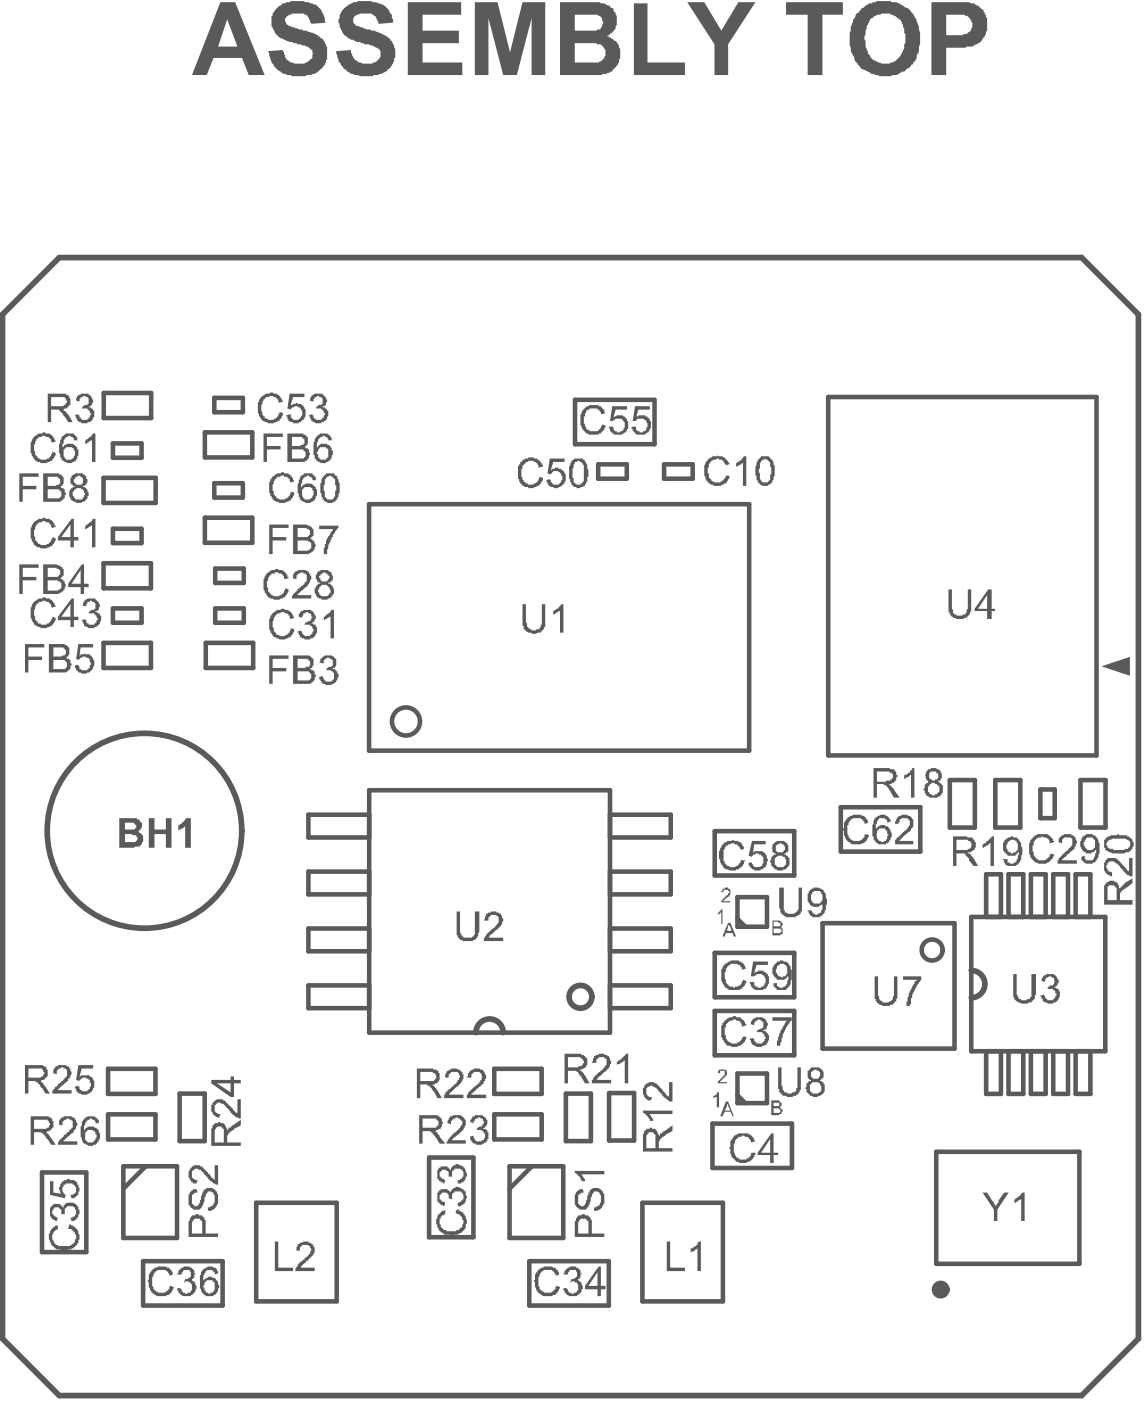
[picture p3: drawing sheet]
<svg xmlns="http://www.w3.org/2000/svg" width="85mm" height="104mm" viewBox="0 0 85 104" stroke-linecap="round" stroke-linejoin="round" font-family="sans-serif">
<path d="M81.9 49.5l2.1-.7v1.4z" fill="#5a5a5a"/>
<path d="M4.4 19.1h76l4.2 4.3v76l-4.2 4.3h-76l-4.2-4.3v-76z" fill="none" stroke="#5a5a5a" stroke-width=".42"/>
<g fill="none" stroke="#5a5a5a" stroke-width=".34">
<path d="M7.7 35.5h3.9v1.9h-3.9zM7.7 29.2h3.5v1.9h-3.5zM8.4 32.9h2.1v1.1h-2.1zM8.4 39.3h2.1v1h-2.1zM15.2 32.1h3.5v1.9h-3.5zM15.2 38.5h3.5v1.8h-3.5zM15.9 35.9h2.2v1.1h-2.2zM15.9 29.6h2.2v1h-2.2zM27.4 37.5h28.3v18.3h-28.3zM42.7 29.7h5.9v3.3h-5.9zM44.5 34.5h2.1v1.1h-2.1zM49.4 34.5h2.1v1.1h-2.1z"/>
<path d="M61.6 29.5h19.9v26.6h-19.9zM7.7 41.8h3.5v1.9h-3.5zM7.7 47.8h3.5v1.8h-3.5zM8.4 45.2h2.1v1.1h-2.1zM15.3 47.8h3.5v1.8h-3.5zM16 45.2h2.1v1.1h-2.1zM16 42.2h2.1v1.1h-2.1zM27.4 58.7h17.9v18h-17.9zM62.5 60h5.9v3.3h-5.9zM70.6 57.9h1.9v3.6h-1.9zM74 57.9h1.8v3.6h-1.8zM77.3 58.6h1.1v2.2h-1.1z"/>
<path d="M80.3 57.9h1.9v3.6h-1.9zM8 79.4h3.6v1.9h-3.6zM27.4 73.2h-4.5v1.7h4.5M27.4 69h-4.5v1.7h4.5M27.4 64.7h-4.5v1.7h4.5M27.4 60.5h-4.5v1.7h4.5M36.7 79.4h3.6v1.9h-3.6zM45.3 73.2h4.5v1.7h-4.5M45.3 60.5h4.5v1.7h-4.5M45.3 64.7h4.5v1.7h-4.5M45.3 69h4.5v1.7h-4.5M53.1 70.8h5.9v3.3h-5.9z"/>
<path d="M53.1 61.7h5.9v3.3h-5.9zM53.1 75.1h5.9v3.3h-5.9zM54.8 68.3l.6 .5M54.8 66.6h2.2v2.2h-2.2zM54.8 79.7h2.2v2.2h-2.2zM61.1 68.6h9.8v9.3h-9.8zM72.2 68.1h9.9v10h-9.9zM73.3 78.1v3.2h1.1v-3.2M73.3 68.1v-3.2h1.1v3.2M75 78.1v3.2h1v-3.2M75 68.1v-3.2h1v3.2M76.6 78.1v3.2h1.1v-3.2"/>
<path d="M76.6 68.1v-3.2h1.1v3.2M78.3 78.1v3.2h1.1v-3.2M78.3 68.1v-3.2h1.1v3.2M79.9 78.1v3.2h1.1v-3.2M79.9 68.1v-3.2h1.1v3.2M3.1 87.1h3.3v5.9h-3.3zM8 82.8h3.6v1.8h-3.6zM9.2 86.6h4v5.4h-4zM10.6 93.7h5.9v3.3h-5.9zM10.8 86.6l-1.6 1.7M13.4 81.2h1.8v3.6h-1.8zM19 89.3h6v7.4h-6z"/>
<path d="M31.9 86h3.3v5.9h-3.3zM36.7 82.8h3.6v1.8h-3.6zM37.9 86.6h4v5.4h-4zM39.3 93.7h5.9v3.3h-5.9zM39.5 86.6l-1.6 1.7M42.1 81.2h1.8v3.6h-1.8zM45.3 81.2h1.8v3.5h-1.8zM47.7 89.3h6v7.4h-6zM52.9 83.5h6v3.3h-6zM54.8 81.4l.6 .5M69.6 85.6h10.6v8.3h-10.6z"/>
</g>
<g fill="#5a5a5a">
<path d="M63.1 60.6h.2a.79 .79 0 0 1 1.2 .4l.1 .1-.4 .1a.46 .46 0 0 0-.5-.4h-.3l-.3 .1a1.32 1.32 0 0 0 .1 1.5h.1a.7 .7 0 0 0 1-.4h.3l-.1 .2a.85 .85 0 0 1-1.1 .5l-.3-.1-.2-.3a.56 .56 0 0 1-.2-.6h-.1v-.2h.1a.56 .56 0 0 1 .2-.6z"/>
<path d="M66.8 60.6l.2-.1h.5v.1a.43 .43 0 0 1 .4 .5v.4h-.2v.2l-.4 .3-.4 .4v.1h1v.2h-1.4v-.1a.44 .44 0 0 1 .4-.5l.6-.6a.42 .42 0 0 0 0-.6 .42 .42 0 0 0-.6 0l-.1 .3h-.3v-.2z"/>
<path d="M43.5 30.3h.1a1.01 1.01 0 0 1 1.2 0l.2 .4-.3 .1a.46 .46 0 0 0-.6-.5h-.3v.1l-.2 .1-.2 .6a.56 .56 0 0 0 .2 .6v.2l.4 .1a.55 .55 0 0 0 .7-.5l.3 .1-.1 .3a1 1 0 0 1-1.4 .2l-.1-.1a1.54 1.54 0 0 1 0-1.7z"/>
<path d="M45.5 30.2h1.1v.2h-.8l-.2 .6a.66 .66 0 0 1 1.1 .4v.4a.76 .76 0 0 1-.7 .5 .76 .76 0 0 1-.8-.5v-.1h.4v.1a.45 .45 0 0 0 .5 .3l.1-.1a.51 .51 0 0 0 .2-.6 .51 .51 0 0 0-.6-.3l-.2 .2h-.3z"/>
<path d="M47.2 30.2h1.1v.2h-.9l-.1 .6 .1-.2h.6v.1a.3 .3 0 0 1 .3 .4h.1a.8 .8 0 0 1-.3 .9 .8 .8 0 0 1-.9 0l-.2-.2v-.1h-.1v-.2h.4v.2l.1 .1a.5 .5 0 0 0 .7-.2 .5 .5 0 0 0-.4-.7h-.3l-.1 .2h-.3z"/>
<path d="M53.9 71.6a.95 .95 0 0 1 1.5 .2l.1 .1-.4 .1a.57 .57 0 0 0-.9-.3l-.3 .2v.3v.8l.3 .3h.3v.1l.2-.1a.58 .58 0 0 0 .5-.4v-.1l.3 .1-.1 .2a1 1 0 0 1-1.5 .3 1.11 1.11 0 0 1-.3-1.2v-.2z"/>
<path d="M56 71.4h1.1v.3h-.9l-.1 .6 .2-.1v-.1a.55 .55 0 0 1 .6 .2l.3 .2a.78 .78 0 0 1-.6 1 .71 .71 0 0 1-.8-.3l-.1-.3h.4v.3v.1a.5 .5 0 0 0 .8-.3 .5 .5 0 0 0-.4-.6h-.3l-.1 .1h-.3z"/>
<path d="M53.9 62.6l.3-.1a.85 .85 0 0 1 1 .3l.1 .3h-.3v-.2l-.2-.1a.42 .42 0 0 0-.7 0h-.2a1.88 1.88 0 0 0 0 1.4 .61 .61 0 0 0 .7 .2 .61 .61 0 0 0 .4-.5h.4l-.1 .2a.96 .96 0 0 1-1.3 .5l-.1-.1a1.41 1.41 0 0 1-.5-1.2l.2-.5z"/>
<path d="M55.9 62.5h1v.2h-.8l-.1 .6a.72 .72 0 0 1 .7 0 .72 .72 0 0 1 .4 .7h-.1l-.1 .4a.81 .81 0 0 1-1.2 0l-.1-.3h.3v.1a.44 .44 0 0 0 .5 .2 .44 .44 0 0 0 .3-.5v-.1a.3 .3 0 0 0-.3-.3v-.1h-.3l-.2 .2h-.3z"/>
<path d="M54 75.7l.5-.1v-.1l.5 .1v.1a.44 .44 0 0 1 .4 .4l.1 .1h-.4a.34 .34 0 0 0-.4-.4v-.1l-.5 .1-.3 .4a1.14 1.14 0 0 0 .3 1.2l.2 .1h.4v-.1a.3 .3 0 0 0 .3-.3l.1-.1h.3a.86 .86 0 0 1-1 .8l-.5-.1v-.1a1.2 1.2 0 0 1-.3-1.5z"/>
<path d="M56 75.7h.1v-.1a.66 .66 0 0 1 1 .6l-.1 .2-.3 .1 .1 .1a.58 .58 0 0 1 .3 .6 .58 .58 0 0 1-.5 .5v.1h-.2a.58 .58 0 0 1-.6-.5l-.1-.1 .3-.1 .1 .1a.32 .32 0 0 0 .4 .3 .3 .3 0 0 0 .3-.3h.1v-.2h-.1a.32 .32 0 0 0-.4-.3h-.2l.1-.2 .3-.1a.38 .38 0 0 0 .1-.5l-.2-.2a.42 .42 0 0 0-.4 .5l-.3-.1v-.2z"/>
<path d="M57.4 75.6h1.4v.2l-.3 .4-.3 .6-.2 .9h-.3l.1-.7h.1v-.2h.1v-.2l.2-.2v-.2l.3-.4h-1.1z"/>
<path d="M4 91.1l.3-.1v.3a.65 .65 0 0 0-.4 .6 .65 .65 0 0 0 .3 .6l.1 .1h.5a.55 .55 0 0 0 .6-.2h.1l.1-.3a.61 .61 0 0 0-.5-.8v-.3h.2a.98 .98 0 0 1 .4 1.5v.1a1.47 1.47 0 0 1-1.2 .3v-.1h-.3l-.1-.1a1.04 1.04 0 0 1-.3-1.4z"/>
<path d="M4 89.4h.1a.38 .38 0 0 1 .5 .2l.1 .1a.32 .32 0 0 1 .4-.4h.1h.2a.72 .72 0 0 1 .4 1l-.1 .2-.2 .2h-.2l-.1-.3a.42 .42 0 0 0 .5-.4 .42 .42 0 0 0-.5-.4h-.1a.32 .32 0 0 0-.3 .4v.2h-.2v-.1a.35 .35 0 0 0-.5-.4 .35 .35 0 0 0-.1 .6l.3 .1-.1 .3h-.1a.58 .58 0 0 1-.4-.6 .38 .38 0 0 1 .2-.5z"/>
<path d="M3.7 87.7h.3v.9l.6 .1-.1-.1a.72 .72 0 0 1 .4-.9 .72 .72 0 0 1 .9 .4 .64 .64 0 0 1-.5 .9l-.1-.2a.35 .35 0 0 0 .5-.5 .46 .46 0 0 0-.6-.4h-.1a.45 .45 0 0 0-.4 .4 .45 .45 0 0 0 .3 .5l-.1 .2-1.1-.2z"/>
<path d="M32.8 89.9h.3v.3l-.3 .1a.75 .75 0 0 0 0 .8 .75 .75 0 0 0 .8 .4l.5-.1 .3-.3a.74 .74 0 0 0-.5-1v-.2h.2a.79 .79 0 0 1 .5 1.1v.2l-.2 .3-.4 .2h-.3v.1h-.3v-.1a.55 .55 0 0 1-.6-.2 1.38 1.38 0 0 1-.4-1h.1v-.2z"/>
<path d="M32.8 88.3a.45 .45 0 0 1 .6 .3l.4-.4a.6 .6 0 0 1 .8 .5 .66 .66 0 0 1-.6 .9v-.3h.2a.42 .42 0 0 0 .2-.6 .42 .42 0 0 0-.5-.2l-.1 .1a.38 .38 0 0 0-.2 .5l-.3-.1a.36 .36 0 0 0-.1-.4 .36 .36 0 0 0-.4 0v.1a.31 .31 0 0 0-.1 .3 .31 .31 0 0 0 .3 .3h.1l-.1 .3-.2-.1-.1-.2a.44 .44 0 0 1-.2-.5v-.2z"/>
<path d="M32.8 86.6a.38 .38 0 0 1 .5 .2l.2 .1a.3 .3 0 0 1 .4-.3v-.1h.2v.1a.64 .64 0 0 1 .5 .9l-.1 .2-.2 .1v.1h-.3v-.2a.43 .43 0 0 0 .4-.7 .43 .43 0 0 0-.8 .1v.3h-.3a.39 .39 0 0 0 0-.4 .39 .39 0 0 0-.5-.1v.1a.31 .31 0 0 0-.1 .3 .31 .31 0 0 0 .3 .3l.1 .1-.1 .2-.1-.1a.46 .46 0 0 1-.4-.6v-.3z"/>
<path d="M54.5 84.4a1.41 1.41 0 0 1 1.4 0l.2 .4-.3 .1a.42 .42 0 0 0-.4-.5h-.3h-.2l-.2 .2a1.42 1.42 0 0 0 0 1.4h.1a.63 .63 0 0 0 .7 .1 .3 .3 0 0 0 .3-.4l.1-.1h.2a.94 .94 0 0 1-1 .8 .94 .94 0 0 1-.8-1l-.1-.1 .1-.1a.56 .56 0 0 1 .2-.6z"/>
<path d="M76.9 62h.3a.89 .89 0 0 1 1.1 .4v.2h-.3a.36 .36 0 0 0-.1-.3 .36 .36 0 0 0-.4-.1v-.1l-.1 .1h-.2l-.3 .3a1.05 1.05 0 0 0 .2 1.3 .7 .7 0 0 0 1-.4l.2 .1a.9 .9 0 0 1-1.3 .6 1.29 1.29 0 0 1-.5-1.4l.1-.3z"/>
<path d="M78.9 62h.2a.74 .74 0 0 1 .9 .6l-.1 .5-1 .7v.1h1.1v.3h-1.4l.1-.5 .8-.7a.63 .63 0 0 0 .2-.7l-.2-.1a.39 .39 0 0 0-.4 0 .39 .39 0 0 0-.2 .4h-.3h.1v-.3z"/>
<path d="M73.1 62.6h.2l.4-.5h.2v2.2h-.3v-1.7l-.2 .2h-.1v.1l-.3 .1v-.3z"/>
<path d="M67.2 57.6h.2v-.1l.2-.1 .2-.3h.2v2.2h-.3v-1.7l-.5 .3z"/>
<path d="M82.3 63.7a.89 .89 0 0 1 1 .5l.6 .5v-1h.3v1.4l-.5-.1-.4-.5a.78 .78 0 0 0-1-.4l-.1 .4h.1l.1 .2 .2 .1v.3l-.2-.1a.81 .81 0 0 1-.2-1.2z"/>
<path d="M4.1 79.2h.2v-.1a.76 .76 0 0 1 1 .7l-.1 .2-.1 .1v.2l-.9 .7h1.1v.2h-1.4l.1-.3 .8-.9a.44 .44 0 0 0 .2-.5l-.3-.1v-.1a.44 .44 0 0 0-.5 .5l-.3-.1h.1v-.2z"/>
<path d="M5.8 79.1h1.1v.3h-.8l-.2 .6 .1-.1h.3v-.1v.1a.67 .67 0 0 1 .7 .9h-.1a.42 .42 0 0 1-.4 .4l-.1 .1a.55 .55 0 0 1-.6-.2h-.1l-.1-.4 .2-.1 .1 .1a.38 .38 0 0 0 .4 .4 .38 .38 0 0 0 .4-.4h.1v-.2l-.1-.3-.2-.1a.36 .36 0 0 0-.6 .2l-.2-.1z"/>
<path d="M4.6 83h.1v-.1a.76 .76 0 0 1 1 .7v.3h-.2v.2l-.9 .7h1.1v.2h-1.4l.1-.3 .8-.8a.44 .44 0 0 0 .2-.6l-.3-.1v-.1a.44 .44 0 0 0-.5 .5l-.3-.1h.1v-.2z"/>
<path d="M16 81.7a.7 .7 0 0 1 1 .4l.6 .6v-1h.3v1.4h-.2v-.1h-.1l-.3-.2-.3-.5-.5-.3a.3 .3 0 0 0-.5 .1v.1a.46 .46 0 0 0 .2 .6h.2l-.1 .2h-.1a.77 .77 0 0 1-.5-.9h.1v-.2z"/>
<path d="M1.9 47.8h1.4v.3h-1.2v.7h1v.2h-1v1h-.2z"/>
<path d="M5.8 47.8h1.1v.3h-.9l-.1 .6 .4-.2v.1h.2a.42 .42 0 0 1 .4 .4l.1 .1a.56 .56 0 0 1-.2 .6v.1a.82 .82 0 0 1-1.1 0l-.1-.4h.2a.45 .45 0 0 0 .4 .4 .45 .45 0 0 0 .5-.3l.1-.3h-.1v-.3h-.1a.45 .45 0 0 0-.8 .1l-.1-.1z"/>
<path d="M2.7 44.5h.3a.79 .79 0 0 1 1.1 .5v.1h-.2a.65 .65 0 0 0-.9-.4 1.04 1.04 0 0 0-.1 1.6h.1v.1h.5v-.1a.3 .3 0 0 0 .3-.3h.1v-.2l.2 .1a.66 .66 0 0 1-.3 .6h-.1a.63 .63 0 0 1-.7 .2l-.1-.1a.97 .97 0 0 1-.6-1v-.1a.56 .56 0 0 1 .1-.6z"/>
<path d="M6.3 44.5a.66 .66 0 0 1 1 .3 .33 .33 0 0 1 0 .5l-.2 .2a.46 .46 0 0 1 .4 .6l-.1 .1a.42 .42 0 0 1-.4 .4v.1a.78 .78 0 0 1-.9-.6l.2-.1 .1 .1a.38 .38 0 0 0 .4 .3 .38 .38 0 0 0 .4-.3h.1v-.2h-.1a.32 .32 0 0 0-.4-.3h-.2l.2-.3h.1a.38 .38 0 0 0 .2-.5l-.3-.1v-.1a.42 .42 0 0 0-.4 .5l-.3-.1h.1v-.2z"/>
<path d="M1.4 41.9h1.5v.3h-1.2v.7h1v.2h-1v1h-.3z"/>
<path d="M2.7 38.6l.3-.1a.78 .78 0 0 1 1.1 .5v.1l-.2 .1a.65 .65 0 0 0-.9-.4 1 1 0 0 0 0 1.7h.5v-.1a.3 .3 0 0 0 .3-.3h.1v-.2l.2 .1a.66 .66 0 0 1-.3 .6h-.1a.63 .63 0 0 1-.7 .1 1.05 1.05 0 0 1-.7-1.1 .56 .56 0 0 1 .1-.6z"/>
<path d="M6.4 39l.4-.2 .1-.3h.2v2.2h-.3v-1.7l-.5 .3v-.3z"/>
<path d="M1.4 35.2h1.5v.2h-1.2v.7h1v.2h-1v1h-.3z"/>
<path d="M2.7 32.3l.3-.1a.78 .78 0 0 1 1.1 .4v.2l-.2 .1a.65 .65 0 0 0-.9-.4 1 1 0 0 0 0 1.6h.5a.3 .3 0 0 0 .3-.4h.1v-.1h.2a.66 .66 0 0 1-.3 .6h-.1a.63 .63 0 0 1-.7 .2 1.05 1.05 0 0 1-.7-1.2 .56 .56 0 0 1 .1-.6z"/>
<path d="M6.4 32.6l.4-.1 .1-.3h.2v2.1h-.3v-1.7v.1l-.5 .3v-.3z"/>
<path d="M5.8 29.3h.1a.57 .57 0 0 1 .9 .4h.1v.2l-.3 .4a.46 .46 0 0 1 .4 .5l-.1 .3a.81 .81 0 0 1-1.2 .2v-.2l-.1-.3h.2h.1a.32 .32 0 0 0 .4 .4 .3 .3 0 0 0 .4-.4h.1v-.1h-.1a.32 .32 0 0 0-.5-.4h-.1l.1-.2h.2a.34 .34 0 0 0 0-.6 .34 .34 0 0 0-.5 .3h-.2v-.2z"/>
<path d="M20 48.7h1.4v.2h-1.1v.7h1v.3h-1v.9h-.3z"/>
<path d="M24 48.8l.2-.1a.54 .54 0 0 1 .6 0 .54 .54 0 0 1 .2 .6l-.1 .3h-.2v.1a.3 .3 0 0 1 .4 .3h.1a.78 .78 0 0 1-.5 .8 .78 .78 0 0 1-.8-.1l-.1-.2h-.1v-.2l.3-.1a.44 .44 0 0 0 .3 .4 .44 .44 0 0 0 .5-.2 .46 .46 0 0 0-.2-.6h-.4l.2-.3h.2a.38 .38 0 0 0 .1-.5l-.2-.1a.34 .34 0 0 0-.4 .4l-.4-.1z"/>
<path d="M20.4 45.4l.3-.1a.79 .79 0 0 1 1.1 .5l.1 .1-.3 .1a.65 .65 0 0 0-.9-.4 1.04 1.04 0 0 0-.1 1.6h.2h.4a.3 .3 0 0 0 .3-.4h.1v-.1h.3a.66 .66 0 0 1-.4 .6h-.1a.63 .63 0 0 1-.6 .2l-.2-.1a.97 .97 0 0 1-.6-1v-.1a.56 .56 0 0 1 .2-.6z"/>
<path d="M22.4 45.4h.1a.57 .57 0 0 1 .9 .3h.1v.3l-.4 .3 .4 .1v.2h.1a.75 .75 0 0 1-.8 .9l-.3-.1a.44 .44 0 0 1-.3-.4l-.1-.1 .3-.1 .1 .1a.32 .32 0 0 0 .4 .3 .3 .3 0 0 0 .3-.3h.1a.46 .46 0 0 0-.6-.5h-.1l.1-.2h.3a.37 .37 0 0 0 .1-.5 .37 .37 0 0 0-.5-.1l-.1 .1v.2l-.3-.1v-.2z"/>
<path d="M24.1 45.7l.4-.1 .2-.3h.1v2.1h-.2v-1.7v.1l-.5 .3v-.3z"/>
<path d="M20 42.4l.3-.1a.78 .78 0 0 1 1.1 .5v.1l-.2 .1a.65 .65 0 0 0-.9-.4 1 1 0 0 0 0 1.7h.5v-.1a.3 .3 0 0 0 .3-.3h.1v-.2l.2 .1a.66 .66 0 0 1-.3 .6h-.1a.63 .63 0 0 1-.7 .1 1.05 1.05 0 0 1-.7-1.1 .56 .56 0 0 1 .2-.6z"/>
<path d="M21.9 42.4h.2v-.1a.77 .77 0 0 1 1 .6l-.2 .6-.9 .7h1.1v.3h-1.4l.1-.4 .8-.8a.44 .44 0 0 0 .2-.6l-.3-.1v-.1a.44 .44 0 0 0-.5 .5l-.3-.1h.1v-.2z"/>
<path d="M20 39h1.4v.2h-1.1v.7h1v.2h-1v1.1h-.3z"/>
<path d="M23.7 39h1.5v.2h-.1l-.4 .5v.2v.2h-.1v.1l-.2 .3-.1 .7h-.2a3.2 3.2 0 0 1 .6-1.8l.1-.1h-1.1z"/>
<path d="M20.4 35.2h.4a.78 .78 0 0 1 1 .4l.1 .2h-.3a.65 .65 0 0 0-.9-.4 1 1 0 0 0 .1 1.7h.4v-.1a.3 .3 0 0 0 .3-.3h.1v-.2l.3 .1a.66 .66 0 0 1-.4 .6h-.1a.63 .63 0 0 1-.6 .2 1.05 1.05 0 0 1-.8-1.2 .56 .56 0 0 1 .2-.6z"/>
<path d="M19.6 32.2h1.4v.3h-1.2v.6h1.1v.3h-1.1v.9h-.2z"/>
<path d="M19.6 29.3l.2-.1a.79 .79 0 0 1 1.1 .6h.1l-.2 .1a.65 .65 0 0 0-1-.4 1.04 1.04 0 0 0 0 1.6h.1v.1h.4v-.1a.3 .3 0 0 0 .4-.3h.1v-.2l.2 .1a.66 .66 0 0 1-.3 .6h-.1a.63 .63 0 0 1-.7 .1h-.1a.97 .97 0 0 1-.6-1.1 .56 .56 0 0 1 .1-.6z"/>
<path d="M21.5 29.2h1.1v.3h-.8l-.2 .6h.1a.67 .67 0 0 1 .9 .2 .67 .67 0 0 1-.1 .9v.1a.74 .74 0 0 1-1.1-.2l-.1-.3h.3a.32 .32 0 0 0 .4 .4h.1a.53 .53 0 0 0 .3-.6 .53 .53 0 0 0-.5-.4l-.3 .2-.2-.1z"/>
<path d="M23.2 29.3a.66 .66 0 0 1 1 .3 .33 .33 0 0 1-.1 .5l-.1 .2a.46 .46 0 0 1 .4 .5l-.1 .1a.42 .42 0 0 1-.4 .5 .78 .78 0 0 1-.9-.6h.2h.1a.38 .38 0 0 0 .4 .4 .38 .38 0 0 0 .4-.4v-.1a.32 .32 0 0 0-.5-.4h-.1l.1-.2h.2a.38 .38 0 0 0 .2-.5l-.3-.1v-.1a.42 .42 0 0 0-.4 .4h-.3v-.2z"/>
<path d="M47.8 82.5h2.2v.3h-1.7l.2 .3v.2h-.2v-.2l-.5-.4z"/>
<path d="M48 80.5h.2v-.1l.6 .1 .4 .4 .3 .4 .2 .2v-1.1h.3v1.4h-.3v-.1l-.3-.1-.6-.8-.3-.2-.3 .1a.44 .44 0 0 0-.2 .6l.2 .2h.3l-.1 .2h-.1a.42 .42 0 0 1-.4-.4h-.1v-.5h.1v-.2z"/>
<path d="M33.3 79.5l.3-.1a.55 .55 0 0 1 .6 .1h.1a.65 .65 0 0 1-.2 1.1l-.8 .7h1.1v.3h-1.4l.1-.5 .4-.3a1.82 1.82 0 0 0 .7-.9l-.1-.1a.43 .43 0 0 0-.6-.2l-.2 .2v.2h-.2v-.2z"/>
<path d="M35 79.5l.3-.1a.55 .55 0 0 1 .6 .1l.1 .1a.41 .41 0 0 1 0 .7v.2l-.6 .4-.4 .4h1.1v.3h-1.4l.1-.5 .4-.4 .4-.2 .3-.5h-.1a.34 .34 0 0 0-.2-.4 .34 .34 0 0 0-.3 0l-.3 .2v.2h-.3h.1v-.3z"/>
<path d="M33.4 82.9h.1a.69 .69 0 0 1 .9 .1 .69 .69 0 0 1 0 .9l-.3 .4-.3 .1-.2 .3h1v.3h-1.4l.2-.6 .8-.7a.27 .27 0 0 0 .2-.3 .27 .27 0 0 0-.2-.2l-.2-.2h-.1v.1a.32 .32 0 0 0-.4 .4l-.2-.1z"/>
<path d="M35.1 82.9h.1a.64 .64 0 0 1 1 .4l-.1 .4-.2 .2h.1a.45 .45 0 0 1 .3 .5v.2l-.1 .1a.72 .72 0 0 1-1.3-.1v-.2h.3a.34 .34 0 0 0 .4 .4l.4-.1v-.3a.46 .46 0 0 0-.5-.5v-.1l.1-.1a.33 .33 0 0 0 .3-.5 .33 .33 0 0 0-.6 .1h-.1v.1l-.3-.1v-.1h.1z"/>
<path d="M44.2 78.4l.4-.1a.73 .73 0 0 1 .8 .7h-.1l-.1 .4-.7 .6-.2 .2h1.1v.3h-1.4v-.3h.1l.1-.2 .3-.4a.6 .6 0 0 0 .5-.5l.1-.1a.39 .39 0 0 0-.1-.4 .39 .39 0 0 0-.4-.1l-.3 .2v.2h-.3z"/>
<path d="M45.9 78.8l.3-.1 .3-.4h.2v2.2h-.3v-1.7l-.6 .3v-.2z"/>
<path d="M38.8 34.1h.5v-.1l.6 .1 .5 .5v.1h-.4a.32 .32 0 0 0-.3-.4v-.1h-.4v.1h-.2l-.2 .2a1.2 1.2 0 0 0 .1 1.3l.3 .1v.1h.1a.74 .74 0 0 0 .7-.6l.3 .1v.1a.99 .99 0 0 1-1.3 .6 .97 .97 0 0 1-.6-1v-.1a.56 .56 0 0 1 .2-.6v-.2z"/>
<path d="M40.9 34.1h1.1v.2h-.9l-.2 .6h.1a.42 .42 0 0 1 .7 0 .69 .69 0 0 1 .4 .7 .69 .69 0 0 1-.6 .6l-.1 .1h-.2l-.4-.2-.2-.4 .3-.1v.1a.32 .32 0 0 0 .5 .3 .3 .3 0 0 0 .3-.3h.1v-.4h-.1a.35 .35 0 0 0-.5-.3l-.3 .2h-.2z"/>
<path d="M52.8 34h.1v-.1a1.26 1.26 0 0 1 1.1 .2l.2 .4-.3 .1a.63 .63 0 0 0-1-.4l-.1 .1-.1 .4h-.1v.5h.1a.61 .61 0 0 0 .3 .6 .61 .61 0 0 0 .6 0l.3-.2v-.3h.3v.2a.97 .97 0 0 1-1.1 .6 .97 .97 0 0 1-.8-1v-.2a.56 .56 0 0 1 .2-.6z"/>
<path d="M54.8 34.3l.2-.1 .3-.3h.2v2.2h-.3v-1.7l-.5 .3v-.3z"/>
<path d="M11.1 60.8h.4v.8h.8v-.8h.4v2.2h-.4v-1h-.8v1h-.4z"/>
<path d="M13.3 61.3l.2-.1 .3-.4h.4v2.2h-.4v-1.6l-.5 .3z"/>
<path d="M70.5 43.8h.2v1.4l.1 .3a.62 .62 0 0 0 1 0l.1-.3v-1.4h.3v1.3a.56 .56 0 0 1-.2 .5 .79 .79 0 0 1-1.1 .3 .44 .44 0 0 1-.3-.4h-.1z"/>
<path d="M38.8 44.9h.3v1.3l.1 .2a.3 .3 0 0 0 .3 .3v.1l.6-.1 .1-.3h.1v-1.5h.2v1.2a.85 .85 0 0 1-.4 .9h-.2a.85 .85 0 0 1-1-.3v-.2h-.1z"/>
<path d="M41.2 45.3l.2-.1 .3-.3h.2v2.1h-.3v-1.7v.1l-.5 .2v-.2z"/>
<path d="M65 72.5h.3v1.3a.66 .66 0 0 0 .3 .6l.1 .1a.53 .53 0 0 0 .7-.4v-.1v-1.5h.3v1.3a.56 .56 0 0 1-.2 .6 .79 .79 0 0 1-1.1 .2 .44 .44 0 0 1-.3-.4h-.1z"/>
<path d="M67.1 72.5h1.4v.3a3 3 0 0 0-.8 1.6l-.1 .3h-.2v-.3h.1v-.6l.4-.7h.1v-.2l.1-.1h-1z"/>
<path d="M33.9 67.7h.3v1.6h.1a.32 .32 0 0 0 .4 .4 .44 .44 0 0 0 .5-.1 .44 .44 0 0 0 .1-.5v-1.4h.3v1.5l-.1 .2a.63 .63 0 0 1-.8 .5h-.3v-.1a.3 .3 0 0 1-.4-.3h-.1z"/>
<path d="M36.1 67.9l.5-.2a.73 .73 0 0 1 .8 .8h-.1l-.1 .3-.7 .6-.2 .3h1.1v.2h-1.4v-.2l.1-.3 .4-.3a.6 .6 0 0 0 .5-.5l.1-.1a.39 .39 0 0 0-.1-.5 .39 .39 0 0 0-.4 0l-.3 .1v.3h-.3z"/>
<path d="M57.9 65.9h.3v1.4a.52 .52 0 0 0 .3 .5 .52 .52 0 0 0 .6 0l.2-.3v-1.6h.3v1.3a.73 .73 0 0 1-.7 .9h-.1a.55 .55 0 0 1-.6-.1l-.2-.2v-.3h-.1z"/>
<path d="M53.6 67.5h.1v1.1h-.1v-.8l-.2 .2v-.2z"/>
<path d="M53.7 66h.1a.3 .3 0 0 1 .3-.1 .3 .3 0 0 1 .2 .3 .45 .45 0 0 1-.4 .5l-.1 .2h.5v.1h-.7l.3-.4a.44 .44 0 0 0 .3-.4l-.1-.1h-.3v.2h-.2z"/>
<path d="M49.6 92.2h.2v2h1.1v.2h-1.3z"/>
<path d="M51.3 92.7h.2v-.1h.2l.2-.4h.2v2.2h-.3v-1.7l-.3 .3h-.2v.1z"/>
<path d="M20.4 92.2h.3v2h1.1v.2h-1.4z"/>
<path d="M22.3 92.3h.1a.68 .68 0 0 1 1 .5l-.1 .4-1 1h1.1v.2h-1.5l.2-.5 .5-.3 .4-.4a.34 .34 0 0 0 0-.6l-.1-.1a.38 .38 0 0 0-.5 .1h-.1v.3h-.3v-.3z"/>
<path d="M11.5 94.2h.1a.85 .85 0 0 1 1.2 .4l.1 .1-.3 .1a.46 .46 0 0 0-.6-.5h-.3l-.2 .2a1.32 1.32 0 0 0 .1 1.4 .57 .57 0 0 0 1-.3l.1-.1 .2 .1-.1 .2a.85 .85 0 0 1-1.1 .5l-.2-.1v-.1a.92 .92 0 0 1-.4-1.1v-.3z"/>
<path d="M13.5 94.2l.2-.1h.4v.1a.32 .32 0 0 1 .3 .4h.1l-.1 .1v.2l-.2 .2 .3 .2a.72 .72 0 0 1-.4 1 .72 .72 0 0 1-.9-.6h.2l.1 .2 .2 .1a.43 .43 0 0 0 .5-.1 .43 .43 0 0 0 0-.6l-.2-.1h-.2l-.1 .1 .1-.3a.34 .34 0 0 0 .4-.4 .33 .33 0 0 0-.3-.3 .33 .33 0 0 0-.3 .1l-.1 .3h-.3l.1-.3z"/>
<path d="M40.2 94.2h.1a.85 .85 0 0 1 1.2 .4l.1 .1-.3 .1a.46 .46 0 0 0-.6-.5h-.3l-.2 .2a1.32 1.32 0 0 0 .1 1.4h.1a.57 .57 0 0 0 .9-.3l.1-.1 .2 .1-.1 .2a.85 .85 0 0 1-1.1 .5l-.2-.1v-.1a.92 .92 0 0 1-.4-1.1v-.3z"/>
<path d="M42.2 94.2l.2-.1h.4v.1a.32 .32 0 0 1 .3 .4h.1l-.1 .1v.2l-.2 .2 .3 .2a.72 .72 0 0 1-.4 1 .72 .72 0 0 1-.9-.6h.2l.1 .2 .2 .1a.43 .43 0 0 0 .5-.1 .43 .43 0 0 0 0-.6l-.2-.1h-.2l-.1 .1 .1-.3a.34 .34 0 0 0 .4-.4 .33 .33 0 0 0-.3-.3 .33 .33 0 0 0-.3 .1l-.1 .3h-.3l.1-.3z"/>
<path d="M75.3 72.4h.3v1.5v.1a.45 .45 0 0 0 .5 .3l.4-.1a.56 .56 0 0 0 .2-.6v-1.2h.3v1.5l-.1 .1v.2l-.2 .3h-.2a.8 .8 0 0 1-1.2-.8z"/>
<path d="M77.6 72.4h.1a.57 .57 0 0 1 .9 .4h.1v.2l-.4 .4 .4 .1v.1h.1a.75 .75 0 0 1-.8 1l-.2-.1a.44 .44 0 0 1-.4-.5h-.1l.3-.1 .1 .1a.32 .32 0 0 0 .4 .3 .3 .3 0 0 0 .3-.3h.1l-.1-.4a.55 .55 0 0 0-.6-.1l.2-.3h.3v-.1a.38 .38 0 0 0-.1-.5 .38 .38 0 0 0-.5 .2v.1h-.3v-.2z"/>
<path d="M53.4 79.5l.3-.1v.1h.2a.32 .32 0 0 1 .1 .3 .32 .32 0 0 1-.2 .2l-.3 .4h.5v.1h-.6v-.2l.3-.3a.24 .24 0 0 0 .2-.2 .24 .24 0 0 0-.1-.3h-.3v.2h-.1z"/>
<path d="M53.3 81.1h.1v1.1h-.1v-.8v.1l-.3 .1v-.2l.3-.1z"/>
<path d="M57.8 79.3h.3v1.3l.1 .1v.3l.1 .1h.2v.1h.3v-.1h.4v-.3h.1v-1.5h.2v1.7h-.1a.43 .43 0 0 1-.5 .4v.1l-.7-.1-.3-.3v-.2h-.1z"/>
<path d="M43.1 88.3h.2l.1 .3a.34 .34 0 0 0-.4 .4 .38 .38 0 0 0 .1 .5l.1 .1a.32 .32 0 0 0 .4-.4l.1-.4a.59 .59 0 0 1 1-.5 1.08 1.08 0 0 1 .1 1.2l-.1 .1a.66 .66 0 0 1-.5 .3v-.2a.67 .67 0 0 0 .5-.9h-.1a.26 .26 0 0 0-.2-.3 .26 .26 0 0 0-.3 .2l-.1 .2h-.1a.56 .56 0 0 1-.2 .6 .32 .32 0 0 1-.4 .4h-.2l-.2-.2a.96 .96 0 0 1-.2-.9l.1-.2z"/>
<path d="M42.7 87h2.2v.2h-1.7l.2 .4h.1v.1h-.3a.87 .87 0 0 0-.5-.6z"/>
<path d="M73 88.6h.4l.6 1 .1-.3h.1v-.1l.4-.6h.4l-.9 1.3v.8h-.2v-.8z"/>
<path d="M75.5 89l.3-.2 .2-.2h.1v2.1h-.2v-1.7v.1l-.5 .2v-.2z"/>
<path d="M14.4 88.3h.2l.1 .3a.34 .34 0 0 0-.4 .4 .38 .38 0 0 0 .1 .5l.1 .1a.32 .32 0 0 0 .4-.4l.1-.4a.59 .59 0 0 1 1-.5 1.08 1.08 0 0 1 .1 1.2l-.1 .1a.66 .66 0 0 1-.6 .3v-.2a.67 .67 0 0 0 .6-.9h-.1a.26 .26 0 0 0-.2-.3 .26 .26 0 0 0-.3 .2l-.1 .2h-.1a.56 .56 0 0 1-.2 .6 .32 .32 0 0 1-.4 .4h-.2l-.2-.2a.96 .96 0 0 1-.2-.9l.1-.2z"/>
<path d="M14.3 86.6h.1a.7 .7 0 0 1 .9 .4l.7 .7v-1.1h.2v1.4a.66 .66 0 0 1-.6-.3l-.7-.7a.34 .34 0 0 0-.5 0l-.1 .1a.46 .46 0 0 0 .2 .6h.2l-.1 .2h-.1a.42 .42 0 0 1-.4-.4h-.1v-.5h.1v-.2z"/>
<path d="M20.8 .4a3 3 0 0 1 2.8 0l.3 .4 .3 .9-1.1 .1-.1-.2a.81 .81 0 0 0-1.1-.6h-.2l-.1 .1a.38 .38 0 0 0-.3 .2 .38 .38 0 0 0 0 .4l.1 .2 2.1 .6a1.61 1.61 0 0 1 .8 1.8 1.61 1.61 0 0 1-1.5 1.3l-.1 .1a3.1 3.1 0 0 1-2-.5l-.5-.6-.3-.8 1.1-.1 .2 .4a.59 .59 0 0 0 .6 .5l.1 .1a1.24 1.24 0 0 0 1.3-.5l.1-.2h-.1v-.3l-.1-.1-.2-.1h-.2v-.1l-.6-.1-.1-.1a2.32 2.32 0 0 1-1.6-.8 1.44 1.44 0 0 1 .4-2z"/>
<path d="M25.7 .5a2.8 2.8 0 0 1 3.2 .2l.1 .2a.32 .32 0 0 1 .1 .4l.1 .1v.3l-1.1 .1a.66 .66 0 0 0-.3-.6 .63 .63 0 0 0-.7-.2h-.2a.6 .6 0 0 0-.6 .4 .43 .43 0 0 0 .4 .5l1 .4a2.04 2.04 0 0 1 1.6 1.1 1.83 1.83 0 0 1-.2 1.5h-.1a1.34 1.34 0 0 1-1.2 .7l-.1 .1a2.75 2.75 0 0 1-2.1-.5l-.4-.6-.2-.8 1.1-.1v.1a1.01 1.01 0 0 0 1 .9h.2a.97 .97 0 0 0 1-.6 .57 .57 0 0 0-.5-.6l-1-.4a1.85 1.85 0 0 1-1.6-1.1 1.29 1.29 0 0 1 .5-1.4z"/>
<path d="M30.3 .2h4v.9h-2.9v1.2h2.7v.9h-2.7v1.4h3v1h-4.1z"/>
<path d="M35.3 .2h1.7l.9 3.7 .9-3.7h1.7v5.4h-1v-4.3l-1.1 4.3h-1l-1.1-4.3v4.3h-1z"/>
<path d="M47.1 .2h1v4.4h2.8v1h-3.8z"/>
<path d="M51.1 .2h1.2l1.3 2.1 1.3-2.1h1.2l-2 3.1v2.3h-1v-2.3z"/>
<path d="M58.4 .2h4.2v.9h-1.5v4.5h-1.1v-4.5h-1.6z"/>
<path d="M65.1 60.7h.1a.58 .58 0 0 1 .6-.2 .58 .58 0 0 1 .4 .5l-.3 .1a.38 .38 0 0 0-.4-.3 .38 .38 0 0 0-.3 .4h-.1v.4l.2-.2a.68 .68 0 0 1 1 .6v.2h-.1a.67 .67 0 0 1-.9 .5l-.2-.1a1.5 1.5 0 0 1-.2-1.5v-.2zM65.3 61.5l-.1 .2v.3h-.1l.1 .1a.43 .43 0 0 0 .5 .5l.2-.3 .1-.3-.1-.1a.32 .32 0 0 0-.4-.4z"/>
<path d="M57.8 71.7l-.1 .1a.4 .4 0 0 0 .1 .6v.1l.3 .1 .2-.1a.72 .72 0 0 0 .1-.8l-.2-.1zM57.7 71.4h.1a.66 .66 0 0 1 1 .6v.3a1.24 1.24 0 0 1-.5 1.2h-.1a.38 .38 0 0 1-.5-.1l-.2-.1v-.3h.2v.2a.42 .42 0 0 0 .5 .2 .42 .42 0 0 0 .3-.5l.1-.4-.1 .1a.87 .87 0 0 1-.8 .2l-.1-.2a.73 .73 0 0 1 .1-1.1z"/>
<path d="M57.7 62.7v.1a.34 .34 0 0 0 .2 .5 .34 .34 0 0 0 .4-.4l-.2-.3zM57.7 63.6l-.1 .2a.38 .38 0 0 0 .1 .5l.1 .1a.38 .38 0 0 0 .5-.2h.1a.48 .48 0 0 0-.2-.6 .48 .48 0 0 0-.5 0zM57.6 62.6h.1a.6 .6 0 0 1 .6-.1 .6 .6 0 0 1 .3 .6l-.4 .4a.46 .46 0 0 1 .5 .6l-.1 .3-.2 .1a.63 .63 0 0 1-.7 .2v-.1a.64 .64 0 0 1-.4-.9l.2-.2h.2v-.1l-.3-.1v-.2l-.1-.1h.1v-.3z"/>
<path d="M57.2 84.6l-.6 1h.6zM57.3 84.2h.2v1.4h.3v.2h-.3v.6h-.3v-.6h-.9v-.2z"/>
<path d="M80.8 62.2l-.2 .2v.2h-.1v.2h.1a.32 .32 0 0 0 .4 .3 .32 .32 0 0 0 .4-.4v-.1a.32 .32 0 0 0-.4-.4zM80.5 62.1a.63 .63 0 0 1 .7-.1h.1a1.2 1.2 0 0 1 .3 1.6 .7 .7 0 0 1-1 .5l-.2-.2v-.3h.2v.1a.43 .43 0 0 0 .6 .2l.1-.3h.1v-.2h.1v-.3h-.1a.56 .56 0 0 1-.6 .3 .56 .56 0 0 1-.4-.4l-.1-.1v-.4h.1z"/>
<path d="M71.1 62.4v.7h.8l.3-.1 .1-.3h-.1l-.1-.2h-.2v-.1zM70.8 62.1h1l.3 .1a.3 .3 0 0 1 .3 .4h.1v.2a.44 .44 0 0 1-.3 .4v.1h-.3v.1l.3 .1 .5 .8h-.4l-.3-.4v-.2l-.3-.3h-.6v.9h-.3z"/>
<path d="M75 62.5l-.1 .1a.51 .51 0 0 0 .4 .8v-.1h.2a.63 .63 0 0 0 .1-.7 .28 .28 0 0 0-.2-.2 .28 .28 0 0 0-.4 .1zM74.9 62.2a.72 .72 0 0 1 1 .6l.1 .2v.5l-.2 .5a.79 .79 0 0 1-1.1 .2l-.2-.4h.4v.3h.1a.35 .35 0 0 0 .3 0 .35 .35 0 0 0 .3-.3l.1-.5-.1 .1a.43 .43 0 0 1-.6 .2 .81 .81 0 0 1-.4-1.1z"/>
<path d="M65.2 57.3v.8h.6v-.1h.2a.32 .32 0 0 0 .4-.4l-.3-.3zM64.9 57.1h1.2h.2a.32 .32 0 0 1 .3 .5h.1l-.1 .2a.3 .3 0 0 1-.3 .4h-.3l.4 .4 .5 .7h-.5l-.4-.8-.2-.2h-.1v-.1h-.5v1.1h-.3z"/>
<path d="M69.1 57.3v.1a.46 .46 0 0 0 .2 .6l.3-.1a.31 .31 0 0 0 .1-.4 .31 .31 0 0 0-.3-.2zM69.2 58.2a.44 .44 0 0 0-.2 .6 .44 .44 0 0 0 .5 .3v-.1a.32 .32 0 0 0 .3-.4 .3 .3 0 0 0-.3-.4zM69 57.1h.1a.6 .6 0 0 1 .6 0 .6 .6 0 0 1 .3 .6l-.1 .3-.3 .1h.1a.61 .61 0 0 1 .4 .5 .61 .61 0 0 1-.4 .6l-.2 .1a.55 .55 0 0 1-.6-.2h-.1v-.2h-.1l-.1-.2 .1-.1a.45 .45 0 0 1 .4-.5l-.3-.2v-.3h-.1z"/>
<path d="M82.4 65.8h-.1v1.1h.7v-.8a.32 .32 0 0 0-.4-.3zM82.3 65.5l.2-.1h.3v.1a.32 .32 0 0 1 .4 .4v.1l.4-.4 .6-.3v.3l-.5 .3v.1l-.3 .1-.2 .3v.5h1v.3h-2.1v-1a.6 .6 0 0 1 .2-.7z"/>
<path d="M82.4 62.4l-.2 .2a.42 .42 0 0 0 .4 .5h.1a1.44 1.44 0 0 0 1.3-.2v-.1a.49 .49 0 0 0-.7-.5h-.7zM82.3 62.1l.7-.1h.1h.1h.2a.74 .74 0 0 1 .9 .9h-.1a.43 .43 0 0 1-.5 .4l-.1 .1h-.6a.55 .55 0 0 1-.6-.2l-.3-.1v-.3a.46 .46 0 0 1 .2-.6z"/>
<path d="M2.1 79.4v.6h.9l.3-.2v-.2h-.1l-.1-.2zM1.9 79.1h1.1a.64 .64 0 0 1 .5 .9l-.2 .2-.3 .1 .3 .3 .4 .6h-.3l-.3-.4h-.1v-.2l-.4-.3h-.5v.9h-.2z"/>
<path d="M2.5 83.2v.7h1l.2-.3v-.2h-.1l-.1-.2zM2.3 82.9h1.2a.64 .64 0 0 1 .5 .9l-.3 .2-.3 .1 .3 .3 .4 .6h-.3l-.3-.4-.1-.2-.4-.3h-.5v.9h-.2z"/>
<path d="M6.3 83l.3-.1a.71 .71 0 0 1 .7 .4v.1h-.2l-.1-.2h-.2v-.1h-.1v.1a.32 .32 0 0 0-.4 .4h-.1v.3h.1a.63 .63 0 0 1 .7-.2v.1a.3 .3 0 0 1 .3 .3l.1 .3a.7 .7 0 0 1-1 .6 1.15 1.15 0 0 1-.4-1.2l.1-.5zM6.5 83.9v.1a.44 .44 0 0 0-.2 .6 .39 .39 0 0 0 .4 .3 .39 .39 0 0 0 .4-.4h.1l-.1-.4a.55 .55 0 0 0-.6-.2z"/>
<path d="M16.1 83.7l-.1 .2v1h.6v-.9a.32 .32 0 0 0-.4-.3zM16 83.4a.59 .59 0 0 1 .9 .6l.1-.2h.1l.1-.2 .7-.4v.4l-.8 .4-.2 .4v.5h1v.2h-2.2v-1.2z"/>
<path d="M16.1 80.5l1 .6v-.6zM15.7 80.2h1.4v-.2h.3v.2h.5v.3h-.5v1h-.3l-1.4-1z"/>
<path d="M4 48.1v.7h.6l.1-.1a.31 .31 0 0 0 .2-.4 .31 .31 0 0 0-.3-.2zM4 49v.7h.6a.37 .37 0 0 0 .3-.1 .37 .37 0 0 0 .1-.4l-.2-.2zM3.6 47.8h1.2v.1a.32 .32 0 0 1 .3 .4v.3l-.2 .3h.2l.1 .2a.59 .59 0 0 1-.5 .9h-1.1z"/>
<path d="M5.2 44.9l-.6 .9h.6zM5.3 44.5h.2v1.3h.3v.3h-.3v.5h-.3v-.5h-.9v-.3z"/>
<path d="M3.5 42.2v.7h.6a.32 .32 0 0 0 .4-.5l-.3-.2zM3.5 43.1v.8h.6a.35 .35 0 0 0 .5-.5v-.1l-.3-.1v-.1zM3.2 41.9h1l.1 .1a.46 .46 0 0 1 .4 .6v.2l-.2 .1 .1 .2a.44 .44 0 0 1 .2 .6 .44 .44 0 0 1-.4 .3v.1h-1.2z"/>
<path d="M6 42.3l-.7 1.1h.7zM6.1 41.9h.1v1.5h.4v.2h-.4v.5h-.2v-.5h-.9v-.2z"/>
<path d="M5.2 39l-.6 .9h.6zM5.3 38.5h.2v1.4h.3v.2h-.3v.6h-.3v-.6h-.9v-.2z"/>
<path d="M3.5 35.4v.7h.6l.2-.1a.31 .31 0 0 0 .2-.4 .31 .31 0 0 0-.4-.2zM3.5 36.3v.7h.6a.37 .37 0 0 0 .4-.1 .37 .37 0 0 0 .1-.4l-.2-.2zM3.2 35.2h1.2a.32 .32 0 0 1 .3 .5l-.1 .4-.1 .1 .2 .1 .1 .1a.59 .59 0 0 1-.5 .9h-1.1z"/>
<path d="M5.7 35.4a.33 .33 0 0 0-.1 .5l.1 .1a.34 .34 0 0 0 .5-.2v-.1a.3 .3 0 0 0-.2-.3 .3 .3 0 0 0-.3 0zM5.7 36.3l-.2 .1a.45 .45 0 0 0 .2 .7 .45 .45 0 0 0 .6-.4 .45 .45 0 0 0-.6-.4zM5.4 35.2h.3a.6 .6 0 0 1 .7 .2v.1a.35 .35 0 0 1 .1 .4 .35 .35 0 0 1-.3 .2v.1a.3 .3 0 0 1 .3 .3l.1 .1a.73 .73 0 0 1-.4 .7 .73 .73 0 0 1-.8-.1l-.2-.1-.1-.2a.46 .46 0 0 1 .3-.6v-.1h.2l-.2-.2a.38 .38 0 0 1-.2-.5h.1z"/>
<path d="M4.6 32.4h.1a.57 .57 0 0 1 .6-.2 .57 .57 0 0 1 .4 .4l.1 .1h-.3l-.1-.2h-.2v-.1h-.1v.1a.35 .35 0 0 0-.4 .5h-.1v.2h.1a.59 .59 0 0 1 .9-.2l.1 .2 .1 .4a.74 .74 0 0 1-.8 .8l-.2-.1a1.13 1.13 0 0 1-.4-1.1v-.2h.1v-.3zM4.9 33.2v.1a.44 .44 0 0 0-.2 .6 .46 .46 0 0 0 .6 .2 .46 .46 0 0 0 .3-.5l-.1-.1a.34 .34 0 0 0-.5-.3z"/>
<path d="M3.8 29.5v.7h.8a.42 .42 0 0 0 .4-.4h-.1l-.1-.3zM3.5 29.2h1.2a.64 .64 0 0 1 .5 .9l-.2 .2-.4 .1 .5 .4 .3 .6h-.3l-.7-1h-.6v1h-.3z"/>
<path d="M22.1 48.9v.7h.6v-.1h.2a.31 .31 0 0 0 .1-.3 .31 .31 0 0 0-.3-.3zM22.1 49.9v.6h.6a.37 .37 0 0 0 .4-.1 .37 .37 0 0 0 0-.4l-.1-.1zM21.8 48.7h1.2l.1 .2a.44 .44 0 0 1 .2 .5l-.3 .3 .3 .1 .1 .2a.59 .59 0 0 1-.5 .8h-1.1z"/>
<path d="M23.9 42.6l-.2 .2 .1 .2a.38 .38 0 0 0 .5 .2v-.1a.22 .22 0 0 0 .2-.2 .22 .22 0 0 0-.2-.2l-.2-.2zM23.9 43.4l-.1 .1a.45 .45 0 0 0 0 .6 .45 .45 0 0 0 .6 .1 .34 .34 0 0 0 0-.6 .38 .38 0 0 0-.5-.2zM23.6 42.4h.1a.67 .67 0 0 1 1 .4v.1a.3 .3 0 0 1-.3 .4v.1a.3 .3 0 0 1 .3 .3h.1a.56 .56 0 0 1-.1 .6 .74 .74 0 0 1-1.2-.1l-.1-.2v-.3h.1a.3 .3 0 0 1 .3-.3l-.3-.4v-.3h.1z"/>
<path d="M22.1 39.2v.7h.6a.32 .32 0 0 0 .3-.4l-.2-.3zM22.1 40.1v.8h.6a.34 .34 0 0 0 .4-.4v-.2l-.2-.1v-.1zM21.8 39h1h.1a.46 .46 0 0 1 .4 .6v.2l-.3 .2 .2 .1a.44 .44 0 0 1 .2 .6 .44 .44 0 0 1-.4 .4v.1h-1.2z"/>
<path d="M22.4 35.3h.1a.57 .57 0 0 1 .5-.2 .57 .57 0 0 1 .5 .5l.1 .1h-.4l-.1-.3h-.1v-.1h-.2v.1a.35 .35 0 0 0-.3 .5h-.1v.3h.1a.59 .59 0 0 1 .8-.2l.2 .2 .1 .3a.74 .74 0 0 1-.9 .9l-.2-.1a1.13 1.13 0 0 1-.4-1.1v-.3h.1v-.2zM22.6 36.2v.1a.44 .44 0 0 0-.1 .6 .46 .46 0 0 0 .5 .2 .46 .46 0 0 0 .3-.6l-.1-.1a.34 .34 0 0 0-.5-.2z"/>
<path d="M24.3 35.4a.56 .56 0 0 0-.2 .6v.4v.1a.38 .38 0 0 0 .2 .5v.1a.45 .45 0 0 0 .6-.2v-.5h.1v-.3l-.1-.1a.38 .38 0 0 0-.2-.5l-.1-.2zM24.2 35.2h.2a.38 .38 0 0 1 .5 .1l.2 .2a1.68 1.68 0 0 1-.2 1.8h-.2v.1h-.4v-.1a.3 .3 0 0 1-.3-.4h-.1a2.14 2.14 0 0 1 .1-1.5z"/>
<path d="M21.7 32.5v.6h.6l.2-.1a.31 .31 0 0 0 .1-.3 .31 .31 0 0 0-.3-.2zM21.7 33.4v.7h.6a.37 .37 0 0 0 .4-.2 .37 .37 0 0 0 0-.3l-.2-.2zM21.4 32.2h1.1v.1a.32 .32 0 0 1 .4 .4l-.1 .4-.2 .1 .3 .1 .1 .2a.59 .59 0 0 1-.5 .8h-1.1z"/>
<path d="M23.6 32.3l.3-.1a.6 .6 0 0 1 .8 .5h-.3a.44 .44 0 0 0-.4-.3v.1a.3 .3 0 0 0-.4 .3v.1v.3v-.1a.63 .63 0 0 1 .7-.1 .32 .32 0 0 1 .4 .5v.3v.1a.42 .42 0 0 1-.5 .4v.1h-.4v-.1a.43 .43 0 0 1-.4-.5h-.1v-.2a1.64 1.64 0 0 1 .3-1.2zM23.8 33.2l-.2 .2v.2v.2a.32 .32 0 0 0 .5 .3 .32 .32 0 0 0 .3-.4 .39 .39 0 0 0-.1-.4 .39 .39 0 0 0-.4-.1z"/>
<path d="M48.2 84.1l-.2 .3v.9h.7v-.9a.32 .32 0 0 0-.4-.3zM48 83.9h.1a.59 .59 0 0 1 .9 .5v-.2h.2l.1-.2 .7-.4v.4l-.8 .4-.2 .4v.5h1v.2h-2.2v-1.2z"/>
<path d="M31.2 79.6v.7h.9a.32 .32 0 0 0 .3-.4l-.2-.3zM31 79.4h1.2l.1 .1a.45 .45 0 0 1 .4 .5 .32 .32 0 0 1-.4 .5v.1h-.2l.3 .2 .4 .8h-.3l-.4-.8-.2-.2h-.2h-.5v1h-.2z"/>
<path d="M31.4 83.1v.7h.8a.35 .35 0 0 0 .4-.4 .35 .35 0 0 0-.4-.3zM31.2 82.8h1.2a.63 .63 0 0 1 .4 1.1l-.6 .1 .3 .1 .6 .9h-.4l-.4-.6h-.1a.44 .44 0 0 0-.4-.4h-.4v1h-.2z"/>
<path d="M42.2 78.5v.8h.8l.1-.1a.3 .3 0 0 0 .3-.3 .3 .3 0 0 0-.3-.3v-.1zM42 78.3h1.1l.3 .1 .1 .1a.44 .44 0 0 1 .1 .6v.2l-.5 .2 .3 .2 .4 .8h-.3l-.3-.5-.1-.1a.45 .45 0 0 0-.6-.4h-.3v1h-.2z"/>
<path d="M42.7 34.3v.1a1.62 1.62 0 0 0-.1 1.3 .35 .35 0 0 0 .5 .3l.1-.1a.96 .96 0 0 0 .2-.8v-.1a.6 .6 0 0 0-.5-.8v.1zM42.5 34.1h.3a.63 .63 0 0 1 .8 .6l.1 .2v.5h-.1v.2a.58 .58 0 0 1-.4 .6l-.1 .1h-.2l-.1-.1a.3 .3 0 0 1-.3-.4h-.1v-.2h-.1v-.6a.56 .56 0 0 1 .2-.6z"/>
<path d="M56.6 34.1v.1a.56 .56 0 0 0-.1 .6h-.1v.3l.1 .1a.47 .47 0 0 0 .3 .6h.1a.32 .32 0 0 0 .3-.4v-.2h.1l-.1-.7a.3 .3 0 0 0-.3-.4zM56.6 33.9h.1a.38 .38 0 0 1 .5 .2h.2a1.8 1.8 0 0 1-.2 1.9h-.1v.1a.71 .71 0 0 1-.8-.3l-.1-.1v-.3a1.46 1.46 0 0 1 .1-1.2z"/>
<path d="M9.3 61.1v.5h.5a.25 .25 0 0 0 .3-.1 .25 .25 0 0 0-.1-.3v-.1zM9.3 62v.6h.5a.28 .28 0 0 0 .4-.2 .28 .28 0 0 0-.3-.4h-.1zM8.9 60.8h.9a.62 .62 0 0 1 .8 .7l-.4 .3 .3 .1a.62 .62 0 0 1-.1 .9v.1h-.4v.1h-1.1z"/>
<path d="M73.4 44.2l-.7 1h.7zM73.4 43.8h.3v1.4h.3v.2h-.3v.6h-.3v-.6h-1v-.2z"/>
<path d="M60.4 66.3v.1h-.1a.47 .47 0 0 0 .3 .7h.2a.35 .35 0 0 0 .3-.5l-.1-.2a.36 .36 0 0 0-.6-.1zM60.3 66l.4-.1a.58 .58 0 0 1 .6 .5h.1v.3l.1 .1v.4l-.1 .1a.79 .79 0 0 1-1 .8l-.3-.2-.1-.3h.3l.1 .1a.36 .36 0 0 0 .6 .1 .63 .63 0 0 0 .1-.7 .6 .6 0 0 1-.7 .2 .6 .6 0 0 1-.4-.5v-.4h.1v-.2z"/>
<path d="M54.2 68.6l-.2 .5h.4zM54.1 68.6h.2l.4 1h-.2v-.3h-.6v.3h-.2z"/>
<path d="M57.5 68.5v.3h.5v-.2zM57.5 69v.3h.4a.18 .18 0 0 0 .2-.2 .18 .18 0 0 0-.3-.1zM57.4 68.4h.4a.26 .26 0 0 1 .3 .1 .26 .26 0 0 1 0 .3l-.1 .1a.38 .38 0 0 1 .2 .5h-.2v.1h-.6z"/>
<path d="M15.1 94.3h.1a.62 .62 0 0 1 .8-.1l.2 .2v.2l-.2 .1a.32 .32 0 0 0-.5-.4h-.1l-.3 .5v.4l.3-.3a.6 .6 0 0 1 .8 .4 .69 .69 0 0 1-.3 .9 .69 .69 0 0 1-.9-.2v-.1a.63 .63 0 0 1-.1-.6v-.5zM15.4 95.1v.1a.44 .44 0 0 0-.2 .6l.3 .3a.57 .57 0 0 0 .4-.9l-.1-.1z"/>
<path d="M44.4 94.5l-.7 1h.7zM44.5 94.1h.2v1.4h.3v.3h-.3v.5h-.3v-.5h-.9v-.3z"/>
<path d="M57.5 81.9v.3h.4v-.3zM57.5 82.3v.4h.4l.1-.1-.1-.3zM57.3 81.7h.4a.32 .32 0 0 1 .4 .5h-.2l.3 .2-.1 .4h-.2h-.6z"/>
<path d="M54 82l-.1 .5h.4zM53.9 81.8h.2l.4 1.1-.2-.3h-.4l-.2 .3h-.2z"/>
<path d="M60.4 79.5a.36 .36 0 0 0-.1 .6 .36 .36 0 0 0 .6-.1 .24 .24 0 0 0 0-.3 .24 .24 0 0 0-.2-.2zM60.4 80.4v.1a.44 .44 0 0 0-.2 .6h.1a.36 .36 0 0 0 .6 0 .38 .38 0 0 0 .1-.5 .34 .34 0 0 0-.6-.2zM60.3 79.3h.1a.57 .57 0 0 1 .7 .2 .57 .57 0 0 1-.1 .7v.1a.45 .45 0 0 1 .3 .5v.1a.64 .64 0 0 1-.9 .5h-.2l-.3-.3v-.2v-.3a.3 .3 0 0 1 .4-.3v-.1a.51 .51 0 0 1-.3-.7z"/>
<path d="M43.1 90.5l-.1 .3v.8h.7v-.7a.32 .32 0 0 0-.4-.4zM43 90.3h.2v-.1h.3l.1 .1a.3 .3 0 0 1 .3 .3h.1v1h.9v.3h-2.2v-1.2h.1v-.2z"/>
<path d="M14.4 90.5l-.1 .3v.8h.7v-.7a.32 .32 0 0 0-.4-.4zM14.3 90.3h.2v-.1h.3l.1 .1a.3 .3 0 0 1 .3 .3h.1v1h.9v.3h-2.2v-1.2h.1v-.2z"/>
<path d="M16.9 1.4l-.7 2.1h1.4zM16.4 .2h1.1l2.2 5.4h-1.2l-.5-1.3h-2.1l-.5 1.3h-1.1z"/>
<path d="M42.7 1.1v1.2h1.5a.59 .59 0 0 0 .6-.7 .59 .59 0 0 0-.6-.5zM42.7 3.2v1.4h1.2a.8 .8 0 0 0 .9-.2 .8 .8 0 0 0 .1-.9l-.2-.2h-.3l-.1-.1zM41.6 .2h3l.5 .1a1.31 1.31 0 0 1 .1 2.3l-.1 .1h.1v.1a1.03 1.03 0 0 1 .9 1 1.53 1.53 0 0 1-.6 1.4v.1l-.3 .1a3.1 3.1 0 0 1-1.5 .2h-2.1z"/>
<path d="M64.7 1.3v.2a2.66 2.66 0 0 0-.4 2l.1 .2a1.42 1.42 0 0 0 1.6 1 1.42 1.42 0 0 0 1.2-1.4l.1-.1v-.7l-.1-.1a1.05 1.05 0 0 0-.4-1 1.19 1.19 0 0 0-1.5-.3h-.1zM64.1 .6l.1-.1a2.27 2.27 0 0 1 1.6-.4 2.52 2.52 0 0 1 2.3 1.4 3.5 3.5 0 0 1-.3 3.3l-.1 .1a2.8 2.8 0 0 1-2.3 .8l-.7-.2-.2-.2a1.67 1.67 0 0 1-1.1-1.2 3.3 3.3 0 0 1 .1-2.8l.2-.3z"/>
<path d="M70.3 1.1v1.5h1.3l.1-.1a.66 .66 0 0 0 .4-1.1l-.2-.1a.63 .63 0 0 0-.7-.2zM69.2 .2h2.2a1.86 1.86 0 0 1 1.6 .5l.2 .3a1.63 1.63 0 0 1-.9 2.4l-.5 .1h-1.5v2.1h-1.1z"/>
</g>
<g fill="none" stroke="#5a5a5a" stroke-width=".42">
<path d="M35.4 76.7a1.01 1.01 0 0 1 1-1 1.01 1.01 0 0 1 1 1M72.2 72.1a1.01 1.01 0 0 1 1 1 1.01 1.01 0 0 1-1 1"/>
<circle cx="10.7" cy="61.7" r="7.2"/>
<circle cx="43.1" cy="74" r=".84"/>
</g>
<g fill="none" stroke="#5a5a5a" stroke-width=".34">
<circle cx="30.2" cy="53.6" r="1.04"/>
<circle cx="69.3" cy="70.6" r=".78"/>
</g>
<circle cx="69.9" cy="95.8" r=".33" fill="none" stroke="#5a5a5a" stroke-width=".66"/>
</svg>
